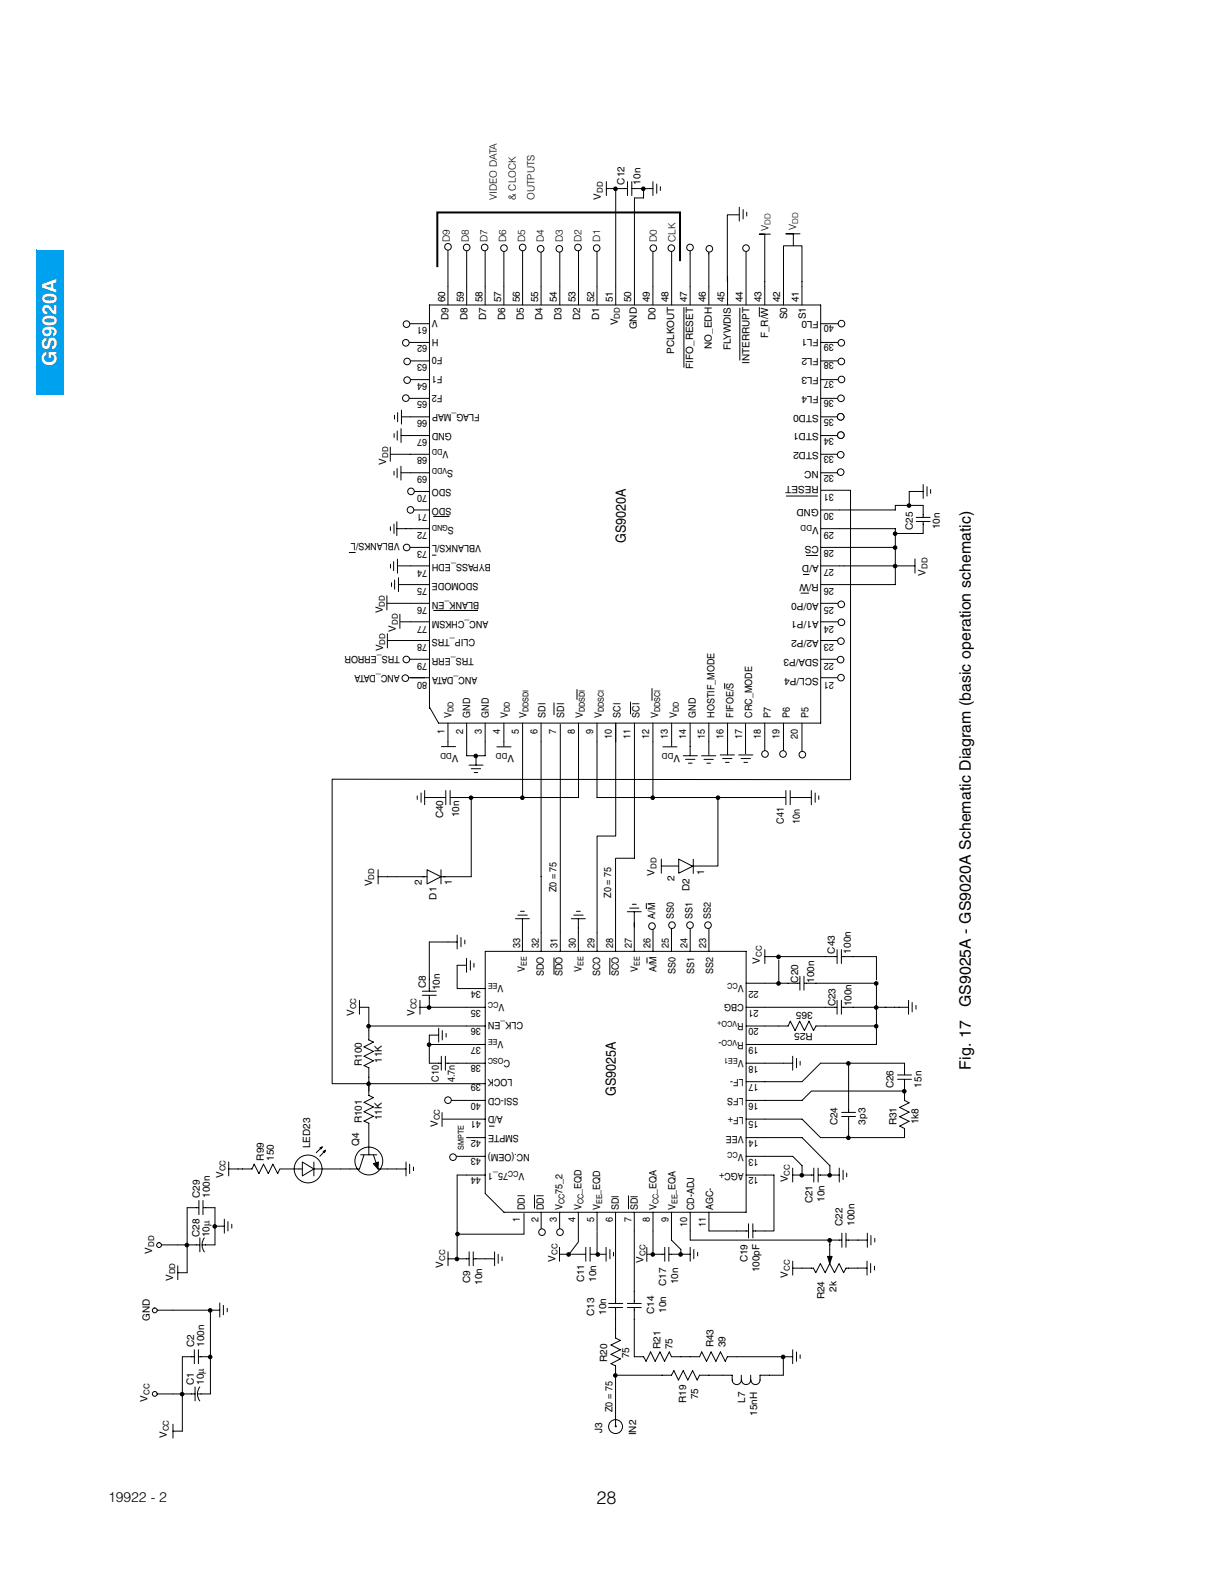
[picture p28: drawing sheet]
<svg xmlns="http://www.w3.org/2000/svg" width="216mm" height="279mm" viewBox="0 0 216 279" stroke-linecap="round" stroke-linejoin="round" font-family="sans-serif">
<defs><g id="words">
<text font-size="3.5" fill="#fff" x="10" y="64.6" transform="rotate(-90 10 64.6)">GS9020A</text>
<text font-size="3.2" x="105.2" y="265.3">28</text>
<g font-size="2.8">
<text x="171.2" y="177.7" transform="rotate(-90 171.2 177.7)">GS9025A - GS9020A Schematic Diagram (basic operation schematic)</text>
<text x="171.2" y="188.7" transform="rotate(-90 171.2 188.7)">Fig. 17</text>
</g>
<g font-size="2.5">
<text x="110.4" y="95.8" transform="rotate(-90 110.4 95.8)">GS9020A</text>
<text x="108.6" y="193.4" transform="rotate(-90 108.6 193.4)">GS9025A</text>
<text x="19" y="264.9">19922 - 2</text>
</g>
<g font-size="1.8">
<text x="87.7" y="35.3" transform="rotate(-90 87.7 35.3)">VIDEO DATA</text>
<text x="91" y="35.3" transform="rotate(-90 91 35.3)">&amp; CLOCK</text>
<text x="94.3" y="35.3" transform="rotate(-90 94.3 35.3)">OUTPUTS</text>
<text x="106" y="35.3" transform="rotate(-90 106 35.3)">V</text>
<text x="110.2" y="32.5" transform="rotate(-90 110.2 32.5)">C12</text>
<text x="113" y="32.5" transform="rotate(-90 113 32.5)">10n</text>
<text x="135.5" y="40.8" transform="rotate(-90 135.5 40.8)">V</text>
<text x="140.4" y="40.6" transform="rotate(-90 140.4 40.6)">V</text>
<text x="79.4" y="42.7" transform="rotate(-90 79.4 42.7)">D9</text>
<text x="82.7" y="42.7" transform="rotate(-90 82.7 42.7)">D8</text>
<text x="86" y="42.7" transform="rotate(-90 86 42.7)">D7</text>
<text x="89.3" y="42.7" transform="rotate(-90 89.3 42.7)">D6</text>
<text x="92.6" y="42.7" transform="rotate(-90 92.6 42.7)">D5</text>
<text x="95.9" y="42.7" transform="rotate(-90 95.9 42.7)">D4</text>
<text x="99.3" y="42.7" transform="rotate(-90 99.3 42.7)">D3</text>
<text x="102.6" y="42.7" transform="rotate(-90 102.6 42.7)">D2</text>
<text x="105.9" y="42.7" transform="rotate(-90 105.9 42.7)">D1</text>
<text x="115.8" y="42.7" transform="rotate(-90 115.8 42.7)">D0</text>
<text x="119.2" y="42.7" transform="rotate(-90 119.2 42.7)">CLK</text>
<text x="78.6" y="53.3" transform="rotate(-90 78.6 53.3)">60</text>
<text x="81.8" y="53.3" transform="rotate(-90 81.8 53.3)">59</text>
<text x="85.1" y="53.3" transform="rotate(-90 85.1 53.3)">58</text>
<text x="88.4" y="53.3" transform="rotate(-90 88.4 53.3)">57</text>
<text x="91.7" y="53.3" transform="rotate(-90 91.7 53.3)">56</text>
<text x="95" y="53.3" transform="rotate(-90 95 53.3)">55</text>
<text x="98.2" y="53.3" transform="rotate(-90 98.2 53.3)">54</text>
<text x="101.5" y="53.3" transform="rotate(-90 101.5 53.3)">53</text>
<text x="104.8" y="53.3" transform="rotate(-90 104.8 53.3)">52</text>
<text x="108.1" y="53.3" transform="rotate(-90 108.1 53.3)">51</text>
<text x="111.4" y="53.3" transform="rotate(-90 111.4 53.3)">50</text>
<text x="114.6" y="53.3" transform="rotate(-90 114.6 53.3)">49</text>
<text x="117.9" y="53.3" transform="rotate(-90 117.9 53.3)">48</text>
<text x="121.2" y="53.3" transform="rotate(-90 121.2 53.3)">47</text>
<text x="124.5" y="53.3" transform="rotate(-90 124.5 53.3)">46</text>
<text x="127.8" y="53.3" transform="rotate(-90 127.8 53.3)">45</text>
<text x="131" y="53.3" transform="rotate(-90 131 53.3)">44</text>
<text x="134.3" y="53.3" transform="rotate(-90 134.3 53.3)">43</text>
<text x="137.6" y="53.3" transform="rotate(-90 137.6 53.3)">42</text>
<text x="140.9" y="53.3" transform="rotate(-90 140.9 53.3)">41</text>
<text x="75.4" y="57.6" transform="rotate(-180 75.4 57.6)">61</text>
<text x="77.3" y="56.4" transform="rotate(-180 77.3 56.4)">V</text>
<text x="77.3" y="59.7" transform="rotate(-180 77.3 59.7)">H</text>
<text x="79.1" y="56.4" transform="rotate(-90 79.1 56.4)">D9</text>
<text x="82.5" y="56.4" transform="rotate(-90 82.5 56.4)">D8</text>
<text x="85.8" y="56.4" transform="rotate(-90 85.8 56.4)">D7</text>
<text x="89.1" y="56.4" transform="rotate(-90 89.1 56.4)">D6</text>
<text x="92.4" y="56.4" transform="rotate(-90 92.4 56.4)">D5</text>
<text x="95.7" y="56.4" transform="rotate(-90 95.7 56.4)">D4</text>
<text x="99" y="56.4" transform="rotate(-90 99 56.4)">D3</text>
<text x="102.4" y="56.4" transform="rotate(-90 102.4 56.4)">D2</text>
<text x="105.7" y="56.4" transform="rotate(-90 105.7 56.4)">D1</text>
<text x="109" y="57.4" transform="rotate(-90 109 57.4)">V</text>
<text x="112.3" y="58.1" transform="rotate(-90 112.3 58.1)">GND</text>
<text x="115.6" y="56.4" transform="rotate(-90 115.6 56.4)">D0</text>
<text x="135.5" y="59.7" transform="rotate(-90 135.5 59.7)">F_R/W</text>
<text x="138.8" y="56.3" transform="rotate(-90 138.8 56.3)">S0</text>
<text x="142.1" y="56.3" transform="rotate(-90 142.1 56.3)">S1</text>
<text x="144.4" y="59.9" transform="rotate(-180 144.4 59.9)">FL1</text>
<text x="144.4" y="56.6" transform="rotate(-180 144.4 56.6)">FL0</text>
<text x="147.1" y="57.3" transform="rotate(-180 147.1 57.3)">40</text>
<text x="75.4" y="64.2" transform="rotate(-180 75.4 64.2)">63</text>
<text x="75.4" y="60.9" transform="rotate(-180 75.4 60.9)">62</text>
<text x="78.1" y="63" transform="rotate(-180 78.1 63)">F0</text>
<text x="118.9" y="62.4" transform="rotate(-90 118.9 62.4)">PCLKOUT</text>
<text x="122.2" y="65.1" transform="rotate(-90 122.2 65.1)">FIFO_RESET</text>
<text x="125.6" y="61.5" transform="rotate(-90 125.6 61.5)">NO_EDH</text>
<text x="128.9" y="61.8" transform="rotate(-90 128.9 61.8)">FLYWDIS</text>
<text x="132.2" y="64.2" transform="rotate(-90 132.2 64.2)">INTERRUPT</text>
<text x="144.4" y="63.2" transform="rotate(-180 144.4 63.2)">FL2</text>
<text x="147.1" y="63.9" transform="rotate(-180 147.1 63.9)">38</text>
<text x="147.1" y="60.6" transform="rotate(-180 147.1 60.6)">39</text>
<text x="75.4" y="70.8" transform="rotate(-180 75.4 70.8)">65</text>
<text x="75.4" y="67.5" transform="rotate(-180 75.4 67.5)">64</text>
<text x="78.1" y="69.7" transform="rotate(-180 78.1 69.7)">F2</text>
<text x="78.1" y="66.4" transform="rotate(-180 78.1 66.4)">F1</text>
<text x="144.4" y="69.8" transform="rotate(-180 144.4 69.8)">FL4</text>
<text x="144.4" y="66.5" transform="rotate(-180 144.4 66.5)">FL3</text>
<text x="147.1" y="70.6" transform="rotate(-180 147.1 70.6)">36</text>
<text x="147.1" y="67.2" transform="rotate(-180 147.1 67.2)">37</text>
<text x="75.4" y="77.4" transform="rotate(-180 75.4 77.4)">67</text>
<text x="75.4" y="74.1" transform="rotate(-180 75.4 74.1)">66</text>
<text x="79.7" y="76.3" transform="rotate(-180 79.7 76.3)">GND</text>
<text x="84.6" y="73" transform="rotate(-180 84.6 73)">FLAG_MAP</text>
<text x="144.4" y="76.4" transform="rotate(-180 144.4 76.4)">STD1</text>
<text x="144.4" y="73.1" transform="rotate(-180 144.4 73.1)">STD0</text>
<text x="147.1" y="77.2" transform="rotate(-180 147.1 77.2)">34</text>
<text x="147.1" y="73.9" transform="rotate(-180 147.1 73.9)">35</text>
<text x="68.1" y="81.9" transform="rotate(-90 68.1 81.9)">V</text>
<text x="75.4" y="84" transform="rotate(-180 75.4 84)">69</text>
<text x="75.4" y="80.7" transform="rotate(-180 75.4 80.7)">68</text>
<text x="79.1" y="79.6" transform="rotate(-180 79.1 79.6)">V</text>
<text x="79.9" y="82.9" transform="rotate(-180 79.9 82.9)">S</text>
<text x="144.4" y="83.1" transform="rotate(-180 144.4 83.1)">NC</text>
<text x="144.4" y="79.8" transform="rotate(-180 144.4 79.8)">STD2</text>
<text x="147.1" y="83.8" transform="rotate(-180 147.1 83.8)">32</text>
<text x="147.1" y="80.5" transform="rotate(-180 147.1 80.5)">33</text>
<text x="75.4" y="87.3" transform="rotate(-180 75.4 87.3)">70</text>
<text x="79.6" y="89.6" transform="rotate(-180 79.6 89.6)">SDO</text>
<text x="79.6" y="86.3" transform="rotate(-180 79.6 86.3)">SDO</text>
<text x="144.4" y="89.7" transform="rotate(-180 144.4 89.7)">GND</text>
<text x="144.4" y="85.7" transform="rotate(-180 144.4 85.7)">RESET</text>
<text x="147.1" y="87.1" transform="rotate(-180 147.1 87.1)">31</text>
<text x="70.5" y="95.8" transform="rotate(-180 70.5 95.8)">VBLANKS/L</text>
<text x="75.4" y="93.9" transform="rotate(-180 75.4 93.9)">72</text>
<text x="75.4" y="90.6" transform="rotate(-180 75.4 90.6)">71</text>
<text x="80.1" y="92.9" transform="rotate(-180 80.1 92.9)">S</text>
<text x="144.4" y="93" transform="rotate(-180 144.4 93)">V</text>
<text x="147.1" y="93.8" transform="rotate(-180 147.1 93.8)">29</text>
<text x="147.1" y="90.4" transform="rotate(-180 147.1 90.4)">30</text>
<text x="161" y="93.5" transform="rotate(-90 161 93.5)">C25</text>
<text x="165.8" y="93.3" transform="rotate(-90 165.8 93.3)">10n</text>
<text x="75.4" y="100.5" transform="rotate(-180 75.4 100.5)">74</text>
<text x="75.4" y="97.2" transform="rotate(-180 75.4 97.2)">73</text>
<text x="84.8" y="96.2" transform="rotate(-180 84.8 96.2)">VBLANKS/L</text>
<text x="86.6" y="99.5" transform="rotate(-180 86.6 99.5)">BYPASS_EDH</text>
<text x="144.4" y="99.7" transform="rotate(-180 144.4 99.7)">A/D</text>
<text x="144.4" y="96.3" transform="rotate(-180 144.4 96.3)">CS</text>
<text x="147.1" y="100.4" transform="rotate(-180 147.1 100.4)">27</text>
<text x="147.1" y="97.1" transform="rotate(-180 147.1 97.1)">28</text>
<text x="163.2" y="101.6" transform="rotate(-90 163.2 101.6)">V</text>
<text x="75.4" y="107.1" transform="rotate(-180 75.4 107.1)">76</text>
<text x="75.4" y="103.8" transform="rotate(-180 75.4 103.8)">75</text>
<text x="84.4" y="102.8" transform="rotate(-180 84.4 102.8)">SDOMODE</text>
<text x="84.5" y="106.1" transform="rotate(-180 84.5 106.1)">BLANK_EN</text>
<text x="144.4" y="106.3" transform="rotate(-180 144.4 106.3)">A0/P0</text>
<text x="144.4" y="103" transform="rotate(-180 144.4 103)">R/W</text>
<text x="147.1" y="107" transform="rotate(-180 147.1 107)">25</text>
<text x="147.1" y="103.7" transform="rotate(-180 147.1 103.7)">26</text>
<text x="67.5" y="108.2" transform="rotate(-90 67.5 108.2)">V</text>
<text x="69.8" y="111.4" transform="rotate(-90 69.8 111.4)">V</text>
<text x="75.4" y="113.7" transform="rotate(-180 75.4 113.7)">78</text>
<text x="75.4" y="110.4" transform="rotate(-180 75.4 110.4)">77</text>
<text x="83.8" y="112.8" transform="rotate(-180 83.8 112.8)">CLIP_TRS</text>
<text x="86.2" y="109.5" transform="rotate(-180 86.2 109.5)">ANC_CHKSM</text>
<text x="144.4" y="112.9" transform="rotate(-180 144.4 112.9)">A2/P2</text>
<text x="144.4" y="109.6" transform="rotate(-180 144.4 109.6)">A1/P1</text>
<text x="147.1" y="113.7" transform="rotate(-180 147.1 113.7)">23</text>
<text x="147.1" y="110.3" transform="rotate(-180 147.1 110.3)">24</text>
<text x="67.6" y="114.9" transform="rotate(-90 67.6 114.9)">V</text>
<text x="70.5" y="119" transform="rotate(-180 70.5 119)">ANC_DATA</text>
<text x="70.5" y="115.7" transform="rotate(-180 70.5 115.7)">TRS_ERROR</text>
<text x="75.4" y="117" transform="rotate(-180 75.4 117)">79</text>
<text x="83.6" y="116.1" transform="rotate(-180 83.6 116.1)">TRS_ERR</text>
<text x="84.2" y="119.4" transform="rotate(-180 84.2 119.4)">ANC_DATA</text>
<text x="144.4" y="119.6" transform="rotate(-180 144.4 119.6)">SCL/P4</text>
<text x="144.4" y="116.2" transform="rotate(-180 144.4 116.2)">SDA/P3</text>
<text x="147.1" y="117" transform="rotate(-180 147.1 117)">22</text>
<text x="75.4" y="120.3" transform="rotate(-180 75.4 120.3)">80</text>
<text x="147.1" y="120.3" transform="rotate(-180 147.1 120.3)">21</text>
<text x="78.4" y="129.5" transform="rotate(-90 78.4 129.5)">1</text>
<text x="79.6" y="126.6" transform="rotate(-90 79.6 126.6)">V</text>
<text x="81.7" y="129.5" transform="rotate(-90 81.7 129.5)">2</text>
<text x="82.9" y="126.6" transform="rotate(-90 82.9 126.6)">GND</text>
<text x="85" y="129.5" transform="rotate(-90 85 129.5)">3</text>
<text x="86.2" y="126.6" transform="rotate(-90 86.2 126.6)">GND</text>
<text x="88.3" y="129.5" transform="rotate(-90 88.3 129.5)">4</text>
<text x="89.6" y="126.6" transform="rotate(-90 89.6 126.6)">V</text>
<text x="91.5" y="129.5" transform="rotate(-90 91.5 129.5)">5</text>
<text x="92.9" y="126.6" transform="rotate(-90 92.9 126.6)">V</text>
<text x="94.8" y="129.5" transform="rotate(-90 94.8 129.5)">6</text>
<text x="96.2" y="126.6" transform="rotate(-90 96.2 126.6)">SDI</text>
<text x="98.1" y="129.5" transform="rotate(-90 98.1 129.5)">7</text>
<text x="99.5" y="126.6" transform="rotate(-90 99.5 126.6)">SDI</text>
<text x="101.4" y="129.5" transform="rotate(-90 101.4 129.5)">8</text>
<text x="102.8" y="126.6" transform="rotate(-90 102.8 126.6)">V</text>
<text x="104.7" y="129.5" transform="rotate(-90 104.7 129.5)">9</text>
<text x="106.1" y="126.6" transform="rotate(-90 106.1 126.6)">V</text>
<text x="107.9" y="130.4" transform="rotate(-90 107.9 130.4)">10</text>
<text x="109.5" y="126.6" transform="rotate(-90 109.5 126.6)">SCI</text>
<text x="111.2" y="130.4" transform="rotate(-90 111.2 130.4)">11</text>
<text x="112.8" y="126.6" transform="rotate(-90 112.8 126.6)">SCI</text>
<text x="114.5" y="130.4" transform="rotate(-90 114.5 130.4)">12</text>
<text x="116.1" y="126.6" transform="rotate(-90 116.1 126.6)">V</text>
<text x="117.8" y="130.4" transform="rotate(-90 117.8 130.4)">13</text>
<text x="119.4" y="126.6" transform="rotate(-90 119.4 126.6)">V</text>
<text x="121.1" y="130.4" transform="rotate(-90 121.1 130.4)">14</text>
<text x="122.7" y="126.6" transform="rotate(-90 122.7 126.6)">GND</text>
<text x="124.3" y="130.4" transform="rotate(-90 124.3 130.4)">15</text>
<text x="126" y="126.6" transform="rotate(-90 126 126.6)">HOSTIF_MODE</text>
<text x="127.6" y="130.4" transform="rotate(-90 127.6 130.4)">16</text>
<text x="129.4" y="126.6" transform="rotate(-90 129.4 126.6)">FIFOE/S</text>
<text x="130.9" y="130.4" transform="rotate(-90 130.9 130.4)">17</text>
<text x="132.7" y="126.6" transform="rotate(-90 132.7 126.6)">CRC_MODE</text>
<text x="134.2" y="130.4" transform="rotate(-90 134.2 130.4)">18</text>
<text x="136" y="126.6" transform="rotate(-90 136 126.6)">P7</text>
<text x="137.5" y="130.4" transform="rotate(-90 137.5 130.4)">19</text>
<text x="139.3" y="126.6" transform="rotate(-90 139.3 126.6)">P6</text>
<text x="140.7" y="130.4" transform="rotate(-90 140.7 130.4)">20</text>
<text x="142.6" y="126.6" transform="rotate(-90 142.6 126.6)">P5</text>
<text x="80.9" y="133.2" transform="rotate(-180 80.9 133.2)">V</text>
<text x="90.7" y="133.1" transform="rotate(-180 90.7 133.1)">V</text>
<text x="119.9" y="133.2" transform="rotate(-180 119.9 133.2)">V</text>
<text x="78.2" y="144.3" transform="rotate(-90 78.2 144.3)">C40</text>
<text x="81" y="144.2" transform="rotate(-90 81 144.2)">10n</text>
<text x="138.2" y="145.3" transform="rotate(-90 138.2 145.3)">C41</text>
<text x="141.1" y="145.3" transform="rotate(-90 141.1 145.3)">10n</text>
<text x="115.4" y="154.4" transform="rotate(-90 115.4 154.4)">V</text>
<text x="119" y="155.4" transform="rotate(-90 119 155.4)">2</text>
<text x="124.2" y="154.3" transform="rotate(-90 124.2 154.3)">1</text>
<text x="65.6" y="156.3" transform="rotate(-90 65.6 156.3)">V</text>
<text x="74.4" y="156" transform="rotate(-90 74.4 156)">2</text>
<text x="77" y="158.7" transform="rotate(-90 77 158.7)">D1</text>
<text x="79.7" y="156" transform="rotate(-90 79.7 156)">1</text>
<text x="98.2" y="157.4" transform="rotate(-90 98.2 157.4)">Z0 = 75</text>
<text x="107.8" y="158.3" transform="rotate(-90 107.8 158.3)">Z0 = 75</text>
<text x="121.6" y="157.1" transform="rotate(-90 121.6 157.1)">D2</text>
<text x="91.8" y="167.2" transform="rotate(-90 91.8 167.2)">33</text>
<text x="95" y="167.2" transform="rotate(-90 95 167.2)">32</text>
<text x="98.3" y="167.2" transform="rotate(-90 98.3 167.2)">31</text>
<text x="101.6" y="167.2" transform="rotate(-90 101.6 167.2)">30</text>
<text x="104.9" y="167.2" transform="rotate(-90 104.9 167.2)">29</text>
<text x="108.2" y="167.2" transform="rotate(-90 108.2 167.2)">28</text>
<text x="111.4" y="167.2" transform="rotate(-90 111.4 167.2)">27</text>
<text x="114.7" y="167.2" transform="rotate(-90 114.7 167.2)">26</text>
<text x="115.6" y="162" transform="rotate(-90 115.6 162)">A/M</text>
<text x="118" y="167.2" transform="rotate(-90 118 167.2)">25</text>
<text x="118.8" y="162" transform="rotate(-90 118.8 162)">SS0</text>
<text x="121.3" y="167.2" transform="rotate(-90 121.3 167.2)">24</text>
<text x="122.1" y="162" transform="rotate(-90 122.1 162)">SS1</text>
<text x="124.6" y="167.2" transform="rotate(-90 124.6 167.2)">23</text>
<text x="125.4" y="162" transform="rotate(-90 125.4 162)">SS2</text>
<text x="88.8" y="173.7" transform="rotate(-180 88.8 173.7)">V</text>
<text x="92.6" y="171.5" transform="rotate(-90 92.6 171.5)">V</text>
<text x="95.9" y="172.2" transform="rotate(-90 95.9 172.2)">SDO</text>
<text x="99.2" y="172.2" transform="rotate(-90 99.2 172.2)">SDO</text>
<text x="102.6" y="171.5" transform="rotate(-90 102.6 171.5)">V</text>
<text x="105.9" y="172.2" transform="rotate(-90 105.9 172.2)">SCO</text>
<text x="109.2" y="172.2" transform="rotate(-90 109.2 172.2)">SCO</text>
<text x="112.5" y="171.5" transform="rotate(-90 112.5 171.5)">V</text>
<text x="115.8" y="171.5" transform="rotate(-90 115.8 171.5)">A/M</text>
<text x="119.1" y="171.7" transform="rotate(-90 119.1 171.7)">SS0</text>
<text x="122.4" y="171.7" transform="rotate(-90 122.4 171.7)">SS1</text>
<text x="125.8" y="171.7" transform="rotate(-90 125.8 171.7)">SS2</text>
<text x="131.2" y="173.8" transform="rotate(-180 131.2 173.8)">V</text>
<text x="134" y="170" transform="rotate(-90 134 170)">V</text>
<text x="140.8" y="173.3" transform="rotate(-90 140.8 173.3)">C20</text>
<text x="143.6" y="173.3" transform="rotate(-90 143.6 173.3)">100n</text>
<text x="147.3" y="168.2" transform="rotate(-90 147.3 168.2)">C43</text>
<text x="150.1" y="168.2" transform="rotate(-90 150.1 168.2)">100n</text>
<text x="62.5" y="179.2" transform="rotate(-90 62.5 179.2)">V</text>
<text x="73.1" y="179.2" transform="rotate(-90 73.1 179.2)">V</text>
<text x="75.1" y="174.3" transform="rotate(-90 75.1 174.3)">C8</text>
<text x="77.6" y="174.7" transform="rotate(-90 77.6 174.7)">10n</text>
<text x="84.8" y="178.1" transform="rotate(-180 84.8 178.1)">35</text>
<text x="84.8" y="174.8" transform="rotate(-180 84.8 174.8)">34</text>
<text x="89" y="177" transform="rotate(-180 89 177)">V</text>
<text x="131.2" y="177.1" transform="rotate(-180 131.2 177.1)">CBG</text>
<text x="133.8" y="178.1" transform="rotate(-180 133.8 178.1)">21</text>
<text x="133.8" y="174.8" transform="rotate(-180 133.8 174.8)">22</text>
<text x="143.3" y="178.5" transform="rotate(-180 143.3 178.5)">365</text>
<text x="147.4" y="177.5" transform="rotate(-90 147.4 177.5)">C23</text>
<text x="150.2" y="177.5" transform="rotate(-90 150.2 177.5)">100n</text>
<text x="84.8" y="184.7" transform="rotate(-180 84.8 184.7)">37</text>
<text x="84.8" y="181.4" transform="rotate(-180 84.8 181.4)">36</text>
<text x="88.8" y="183.7" transform="rotate(-180 88.8 183.7)">V</text>
<text x="92.3" y="180.3" transform="rotate(-180 92.3 180.3)">CLK_EN</text>
<text x="127.3" y="183.4" transform="rotate(-180 127.3 183.4)">-</text>
<text x="131.2" y="183.7" transform="rotate(-180 131.2 183.7)">R</text>
<text x="131.2" y="180.4" transform="rotate(-180 131.2 180.4)">R</text>
<text x="133.8" y="184.7" transform="rotate(-180 133.8 184.7)">19</text>
<text x="133.8" y="181.4" transform="rotate(-180 133.8 181.4)">20</text>
<text x="143.3" y="182.2" transform="rotate(-180 143.3 182.2)">R25</text>
<text x="63.8" y="188" transform="rotate(-90 63.8 188)">R100</text>
<text x="67.4" y="187.5" transform="rotate(-90 67.4 187.5)">11K</text>
<text x="77.4" y="190.8" transform="rotate(-90 77.4 190.8)">C10</text>
<text x="80.3" y="190.9" transform="rotate(-90 80.3 190.9)">4.7n</text>
<text x="84.8" y="191.2" transform="rotate(-180 84.8 191.2)">39</text>
<text x="84.8" y="187.9" transform="rotate(-180 84.8 187.9)">38</text>
<text x="90" y="187" transform="rotate(-180 90 187)">C</text>
<text x="90.4" y="190.3" transform="rotate(-180 90.4 190.3)">LOCK</text>
<text x="131.2" y="190.4" transform="rotate(-180 131.2 190.4)">LF-</text>
<text x="131.2" y="187" transform="rotate(-180 131.2 187)">V</text>
<text x="133.8" y="191.2" transform="rotate(-180 133.8 191.2)">17</text>
<text x="133.8" y="188" transform="rotate(-180 133.8 188)">18</text>
<text x="157.6" y="192" transform="rotate(-90 157.6 192)">C26</text>
<text x="162.5" y="191.8" transform="rotate(-90 162.5 191.8)">15n</text>
<text x="67.4" y="197.6" transform="rotate(-90 67.4 197.6)">11K</text>
<text x="84.8" y="197.8" transform="rotate(-180 84.8 197.8)">41</text>
<text x="84.8" y="194.5" transform="rotate(-180 84.8 194.5)">40</text>
<text x="88.7" y="196.9" transform="rotate(-180 88.7 196.9)">A/D</text>
<text x="91.5" y="193.6" transform="rotate(-180 91.5 193.6)">SSI-CD</text>
<text x="131.2" y="197" transform="rotate(-180 131.2 197)">LF+</text>
<text x="131.2" y="193.7" transform="rotate(-180 131.2 193.7)">LFS</text>
<text x="133.8" y="197.8" transform="rotate(-180 133.8 197.8)">15</text>
<text x="133.8" y="194.5" transform="rotate(-180 133.8 194.5)">16</text>
<text x="54.7" y="202.6" transform="rotate(-90 54.7 202.6)">LED23</text>
<text x="63.4" y="202.2" transform="rotate(-90 63.4 202.2)">Q4</text>
<text x="63.8" y="198.2" transform="rotate(-90 63.8 198.2)">R101</text>
<text x="77.2" y="198.8" transform="rotate(-90 77.2 198.8)">V</text>
<text x="84.8" y="201" transform="rotate(-180 84.8 201)">42</text>
<text x="91.5" y="200.2" transform="rotate(-180 91.5 200.2)">SMPTE</text>
<text x="93.4" y="203.6" transform="rotate(-180 93.4 203.6)">NC.(OEM)</text>
<text x="131.2" y="203.6" transform="rotate(-180 131.2 203.6)">V</text>
<text x="131.2" y="200.3" transform="rotate(-180 131.2 200.3)">VEE</text>
<text x="133.8" y="201.1" transform="rotate(-180 133.8 201.1)">14</text>
<text x="147.7" y="198.5" transform="rotate(-90 147.7 198.5)">C24</text>
<text x="152.7" y="198.4" transform="rotate(-90 152.7 198.4)">3p3</text>
<text x="158.1" y="198.5" transform="rotate(-90 158.1 198.5)">R31</text>
<text x="162" y="198.3" transform="rotate(-90 162 198.3)">1k8</text>
<text x="39.4" y="207.8" transform="rotate(-90 39.4 207.8)">V</text>
<text x="46.5" y="204.7" transform="rotate(-90 46.5 204.7)">R99</text>
<text x="48.3" y="204.7" transform="rotate(-90 48.3 204.7)">150</text>
<text x="84.8" y="207.6" transform="rotate(-180 84.8 207.6)">44</text>
<text x="84.8" y="204.3" transform="rotate(-180 84.8 204.3)">43</text>
<text x="89.6" y="206.9" transform="rotate(-180 89.6 206.9)">75_1</text>
<text x="92.5" y="206.9" transform="rotate(-180 92.5 206.9)">V</text>
<text x="131.2" y="206.9" transform="rotate(-180 131.2 206.9)">AGC+</text>
<text x="133.8" y="207.6" transform="rotate(-180 133.8 207.6)">12</text>
<text x="133.8" y="204.4" transform="rotate(-180 133.8 204.4)">13</text>
<text x="139" y="208.5" transform="rotate(-90 139 208.5)">V</text>
<text x="35.3" y="211.3" transform="rotate(-90 35.3 211.3)">C29</text>
<text x="37" y="211.3" transform="rotate(-90 37 211.3)">100n</text>
<text x="91.7" y="215.6" transform="rotate(-90 91.7 215.6)">1</text>
<text x="92.6" y="213.5" transform="rotate(-90 92.6 213.5)">DDI</text>
<text x="95" y="215.6" transform="rotate(-90 95 215.6)">2</text>
<text x="95.9" y="213.5" transform="rotate(-90 95.9 213.5)">DDI</text>
<text x="98.2" y="215.6" transform="rotate(-90 98.2 215.6)">3</text>
<text x="99.2" y="210.6" transform="rotate(-90 99.2 210.6)">75_2</text>
<text x="99.2" y="213.5" transform="rotate(-90 99.2 213.5)">V</text>
<text x="101.5" y="215.6" transform="rotate(-90 101.5 215.6)">4</text>
<text x="102.6" y="213.5" transform="rotate(-90 102.6 213.5)">V</text>
<text x="102.6" y="210.6" transform="rotate(-90 102.6 210.6)">_EQD</text>
<text x="104.8" y="215.6" transform="rotate(-90 104.8 215.6)">5</text>
<text x="105.9" y="213.5" transform="rotate(-90 105.9 213.5)">V</text>
<text x="105.9" y="210.7" transform="rotate(-90 105.9 210.7)">_EQD</text>
<text x="108.1" y="215.6" transform="rotate(-90 108.1 215.6)">6</text>
<text x="109.2" y="213.5" transform="rotate(-90 109.2 213.5)">SDI</text>
<text x="111.4" y="215.6" transform="rotate(-90 111.4 215.6)">7</text>
<text x="112.5" y="213.5" transform="rotate(-90 112.5 213.5)">SDI</text>
<text x="114.7" y="215.6" transform="rotate(-90 114.7 215.6)">8</text>
<text x="115.8" y="210.6" transform="rotate(-90 115.8 210.6)">_EQA</text>
<text x="115.8" y="213.5" transform="rotate(-90 115.8 213.5)">V</text>
<text x="117.9" y="215.6" transform="rotate(-90 117.9 215.6)">9</text>
<text x="119.1" y="213.5" transform="rotate(-90 119.1 213.5)">V</text>
<text x="119.1" y="210.7" transform="rotate(-90 119.1 210.7)">_EQA</text>
<text x="122.4" y="213.5" transform="rotate(-90 122.4 213.5)">CD-ADJ</text>
<text x="125.8" y="213.5" transform="rotate(-90 125.8 213.5)">AGC-</text>
<text x="143.3" y="212.3" transform="rotate(-90 143.3 212.3)">C21</text>
<text x="145.4" y="212" transform="rotate(-90 145.4 212)">10n</text>
<text x="26.9" y="221.2" transform="rotate(-90 26.9 221.2)">V</text>
<text x="35.2" y="218.2" transform="rotate(-90 35.2 218.2)">C28</text>
<text x="37" y="218.2" transform="rotate(-90 37 218.2)">10µ</text>
<text x="121.2" y="216.4" transform="rotate(-90 121.2 216.4)">10</text>
<text x="124.5" y="216.4" transform="rotate(-90 124.5 216.4)">11</text>
<text x="148.6" y="216.3" transform="rotate(-90 148.6 216.3)">C22</text>
<text x="150.7" y="216.3" transform="rotate(-90 150.7 216.3)">100n</text>
<text x="30.6" y="226" transform="rotate(-90 30.6 226)">V</text>
<text x="78.2" y="223.6" transform="rotate(-90 78.2 223.6)">V</text>
<text x="82.9" y="226.3" transform="rotate(-90 82.9 226.3)">C9</text>
<text x="85" y="226.7" transform="rotate(-90 85 226.7)">10n</text>
<text x="98" y="222.6" transform="rotate(-90 98 222.6)">V</text>
<text x="103.1" y="226.2" transform="rotate(-90 103.1 226.2)">C11</text>
<text x="105.2" y="226.1" transform="rotate(-90 105.2 226.1)">10n</text>
<text x="113.5" y="222.7" transform="rotate(-90 113.5 222.7)">V</text>
<text x="117.5" y="226.8" transform="rotate(-90 117.5 226.8)">C17</text>
<text x="119.6" y="226.5" transform="rotate(-90 119.6 226.5)">10n</text>
<text x="131.9" y="222.7" transform="rotate(-90 131.9 222.7)">C19</text>
<text x="134" y="224.4" transform="rotate(-90 134 224.4)">100pF</text>
<text x="139" y="225.4" transform="rotate(-90 139 225.4)">V</text>
<text x="147.6" y="227.8" transform="rotate(-90 147.6 227.8)">2k</text>
<text x="26.4" y="233" transform="rotate(-90 26.4 233)">GND</text>
<text x="104.8" y="232.1" transform="rotate(-90 104.8 232.1)">C13</text>
<text x="106.9" y="232" transform="rotate(-90 106.9 232)">10n</text>
<text x="115.4" y="231.7" transform="rotate(-90 115.4 231.7)">C14</text>
<text x="117.5" y="231.6" transform="rotate(-90 117.5 231.6)">10n</text>
<text x="145.4" y="229.2" transform="rotate(-90 145.4 229.2)">R24</text>
<text x="34.2" y="237.6" transform="rotate(-90 34.2 237.6)">C2</text>
<text x="36" y="237.6" transform="rotate(-90 36 237.6)">100n</text>
<text x="111" y="239.6" transform="rotate(-90 111 239.6)">75</text>
<text x="116.5" y="238" transform="rotate(-90 116.5 238)">R21</text>
<text x="118.6" y="238" transform="rotate(-90 118.6 238)">75</text>
<text x="125.9" y="237.7" transform="rotate(-90 125.9 237.7)">R43</text>
<text x="128" y="237.7" transform="rotate(-90 128 237.7)">39</text>
<text x="34.2" y="244.3" transform="rotate(-90 34.2 244.3)">C1</text>
<text x="36" y="244.3" transform="rotate(-90 36 244.3)">10µ</text>
<text x="107.1" y="240.2" transform="rotate(-90 107.1 240.2)">R20</text>
<text x="26" y="247.2" transform="rotate(-90 26 247.2)">V</text>
<text x="108" y="249.1" transform="rotate(-90 108 249.1)">Z0 = 75</text>
<text x="121" y="247.4" transform="rotate(-90 121 247.4)">R19</text>
<text x="123.1" y="246.8" transform="rotate(-90 123.1 246.8)">75</text>
<text x="131.4" y="247.5" transform="rotate(-90 131.4 247.5)">L7</text>
<text x="133.5" y="249.7" transform="rotate(-90 133.5 249.7)">15nH</text>
<text x="29.4" y="253.7" transform="rotate(-90 29.4 253.7)">V</text>
<text x="106.2" y="252.8" transform="rotate(-90 106.2 252.8)">J3</text>
<text x="112.2" y="253.2" transform="rotate(-90 112.2 253.2)">IN2</text>
</g>
<g font-size="1.4">
<text x="106.3" y="34.1" transform="rotate(-90 106.3 34.1)">DD</text>
<text x="135.9" y="39.7" transform="rotate(-90 135.9 39.7)">DD</text>
<text x="140.8" y="39.5" transform="rotate(-90 140.8 39.5)">DD</text>
<text x="109.3" y="56.2" transform="rotate(-90 109.3 56.2)">DD</text>
<text x="68.5" y="80.8" transform="rotate(-90 68.5 80.8)">DD</text>
<text x="78" y="79.3" transform="rotate(-180 78 79.3)">DD</text>
<text x="78.9" y="82.6" transform="rotate(-180 78.9 82.6)">VDD</text>
<text x="79" y="92.5" transform="rotate(-180 79 92.5)">GND</text>
<text x="143.2" y="92.7" transform="rotate(-180 143.2 92.7)">DD</text>
<text x="163.6" y="100.4" transform="rotate(-90 163.6 100.4)">DD</text>
<text x="67.9" y="107" transform="rotate(-90 67.9 107)">DD</text>
<text x="68" y="113.7" transform="rotate(-90 68 113.7)">DD</text>
<text x="70.2" y="110.3" transform="rotate(-90 70.2 110.3)">DD</text>
<text x="80" y="125.6" transform="rotate(-90 80 125.6)">DD</text>
<text x="89.9" y="125.6" transform="rotate(-90 89.9 125.6)">DD</text>
<text x="93.2" y="125.6" transform="rotate(-90 93.2 125.6)">DDSDI</text>
<text x="103.2" y="125.6" transform="rotate(-90 103.2 125.6)">DDSDI</text>
<text x="106.5" y="125.6" transform="rotate(-90 106.5 125.6)">DDSCI</text>
<text x="116.4" y="125.6" transform="rotate(-90 116.4 125.6)">DDSCI</text>
<text x="119.8" y="125.6" transform="rotate(-90 119.8 125.6)">DD</text>
<text x="79.7" y="132.8" transform="rotate(-180 79.7 132.8)">DD</text>
<text x="89.5" y="132.8" transform="rotate(-180 89.5 132.8)">DD</text>
<text x="118.8" y="132.9" transform="rotate(-180 118.8 132.9)">DD</text>
<text x="66" y="155.2" transform="rotate(-90 66 155.2)">DD</text>
<text x="115.8" y="153.3" transform="rotate(-90 115.8 153.3)">DD</text>
<text x="87.8" y="173.4" transform="rotate(-180 87.8 173.4)">EE</text>
<text x="93" y="170.4" transform="rotate(-90 93 170.4)">EE</text>
<text x="102.9" y="170.4" transform="rotate(-90 102.9 170.4)">EE</text>
<text x="112.9" y="170.4" transform="rotate(-90 112.9 170.4)">EE</text>
<text x="130.1" y="173.4" transform="rotate(-180 130.1 173.4)">CC</text>
<text x="134.4" y="168.8" transform="rotate(-90 134.4 168.8)">CC</text>
<text x="62.8" y="178.1" transform="rotate(-90 62.8 178.1)">CC</text>
<text x="73.5" y="178.1" transform="rotate(-90 73.5 178.1)">CC</text>
<text x="87.9" y="176.7" transform="rotate(-180 87.9 176.7)">CC</text>
<text x="87.8" y="183.3" transform="rotate(-180 87.8 183.3)">EE</text>
<text x="130" y="183.4" transform="rotate(-180 130 183.4)">VCO</text>
<text x="130" y="180.1" transform="rotate(-180 130 180.1)">VCO+</text>
<text x="88.8" y="186.6" transform="rotate(-180 88.8 186.6)">OSC</text>
<text x="130.1" y="186.7" transform="rotate(-180 130.1 186.7)">EE1</text>
<text x="77.6" y="197.6" transform="rotate(-90 77.6 197.6)">CC</text>
<text x="81.8" y="202.8" transform="rotate(-90 81.8 202.8)">SMPTE</text>
<text x="130.1" y="203.3" transform="rotate(-180 130.1 203.3)">CC</text>
<text x="39.8" y="206.6" transform="rotate(-90 39.8 206.6)">CC</text>
<text x="91.4" y="206.5" transform="rotate(-180 91.4 206.5)">CC</text>
<text x="139.3" y="207.4" transform="rotate(-90 139.3 207.4)">CC</text>
<text x="99.6" y="212.4" transform="rotate(-90 99.6 212.4)">CC</text>
<text x="102.9" y="212.4" transform="rotate(-90 102.9 212.4)">CC</text>
<text x="106.2" y="212.4" transform="rotate(-90 106.2 212.4)">EE</text>
<text x="116.2" y="212.4" transform="rotate(-90 116.2 212.4)">CC</text>
<text x="119.5" y="212.4" transform="rotate(-90 119.5 212.4)">EE</text>
<text x="27.2" y="220" transform="rotate(-90 27.2 220)">DD</text>
<text x="98.3" y="221.4" transform="rotate(-90 98.3 221.4)">CC</text>
<text x="113.9" y="221.6" transform="rotate(-90 113.9 221.6)">CC</text>
<text x="30.9" y="224.8" transform="rotate(-90 30.9 224.8)">DD</text>
<text x="78.5" y="222.4" transform="rotate(-90 78.5 222.4)">CC</text>
<text x="139.3" y="224.2" transform="rotate(-90 139.3 224.2)">CC</text>
<text x="26.4" y="246" transform="rotate(-90 26.4 246)">CC</text>
<text x="29.8" y="252.5" transform="rotate(-90 29.8 252.5)">CC</text>
</g>
</g></defs>
<path d="M6.4 44.1h4.8v25.4h-4.8z" fill="#00a2f0"/>
<path d="M6.4 44v25.5M6.4 44.1h4.9M11.2 44.1v25.5M6.3 69.5h4.9" fill="none" stroke="#00a2f0" stroke-width=".18"/>
<path d="M24.3 24.9h142.2v228.9h-142.2z" fill="#fff"/>
<g fill="none" stroke="#000" stroke-width=".18">
<path d="M71.5 57.1h4.3M79 50.5v3.3M82.3 50.5v3.3M85.6 50.5v3.3M88.9 50.5v3.3M92.2 50.5v3.3M95.4 50.5v3.3M98.7 50.5v3.3M102 50.5v3.3M105.3 50.5v3.3M108.6 50.5v3.3M111.9 50.5v3.3"/>
<path d="M115.2 50.5v3.3M118.5 50.5v3.3M120.6 54.2v10.6M121.7 50.5v3.3M125 50.5v3.3M128.3 50.5v3.3M130.5 54.4v9.1M131.6 43.4v10.4M134.9 50.5v3.3M138.2 50.5v3.3M141.5 50.5v3.3M144.8 57.1h3.3"/>
<path d="M71.6 63.7h4.2M71.6 60.4h4.2M72.5 73.5h3.3M72.5 70.3h3.3M72.5 67h3.3M72.5 76.8h3.3M144.8 73.5h3.3M144.8 70.3h3.3M144.8 67h3.3M144.8 63.7h3.3M144.8 60.4h3.3M144.8 76.8h3.3"/>
<path d="M72.5 96.6h3.3M72.5 93.3h3.3M72.5 99.8h3.3M72.5 90h3.3M72.5 83.4h3.3M72.5 80.1h3.3M72.5 86.7h3.3M144.8 96.6h3.3M144.8 93.3h3.3M144.8 99.8h3.3M144.8 90h3.3M144.8 83.4h3.3"/>
<path d="M144.8 80.1h3.3M144.8 86.5h5.2v51l-91.4-.1v53.8h23.7M71.4 119.5h4.4M71.6 116.3h4.2M72.5 113h3.3M72.5 109.7h3.3M72.5 106.4h3.3M72.5 103.1h3.3M144.8 116.3h3.3M144.8 113h3.3M144.8 109.7h3.3M144.8 106.4h3.3"/>
<path d="M144.8 103.1h3.3M144.8 119.5h3.3M75.8 124.7l1.6 2.8h67.4v-73.7h-69v71.2M79 127.5v4.2M82.3 127.5v5.8h3.3v-5.8M82.7 135h2.5M83.1 135.6h1.7M83.6 136.3h.7M84 133.3v1.7M88.9 127.5v4.2M92.2 127.5v13.2M95.4 127.5v27.1"/>
<path d="M98.8 127.7v40.1M102 127.5v13.2h-18.9M105.3 127.5v13.2h33.3M108.6 127.6v19.9h-3.3v20.3M108.6 127.5v3.4M111.9 127.5v23.9h-3.2M115.2 127.5v13.2M118.5 127.5v4.2M120.5 133.3h2.5M120.9 133.9h1.7M121.4 134.6h.7M121.7 127.5v5.8"/>
<path d="M125 127.5v5.7M128.3 127.5v5.7M131.5 127.6v5.4M134.9 127.5v5.5M138.2 127.5v5.5M138.6 139.4v2.5M139.4 139.4v2.5M141.5 127.5v5.5M143.1 139.4v2.5M143.8 139.9v1.6M70 154.6h4.9M78.2 154.6h4.9"/>
<path d="M95.5 154.6v13.2M108.6 151.4v16.4M111.5 159.5h.7M139.4 140.7h3.7M144.4 140.4v.6M63.4 177.7h1.7v5.7l.8 .4-1.7 .9 1.7 .8-1.7 .8 1.7 .8-1.7 .9 .9 .3v4.1M63.4 176.4v2.5M74.1 177.7h11.5M74.1 176.4v2.5M74.5 174.8h2.5M74.5 175.6h2.5M75.7 175.6v2.1"/>
<path d="M80.6 164.9v2.5M80.6 166.2h-4.9v8.6M81.3 165.4v1.6M82 165.8v.7M82.3 170.3h-1.7v4.1h5M82.3 169v2.5M83 169.5v1.6M83.6 169.9v.7M85.6 167.8h46v46h-42.7l-3.3-3.3zM90.9 162.1h2.5M91.3 161.4h1.7M91.8 160.7h.7"/>
<path d="M92.2 162.1v5.7M100.8 162.1h2.4M101.2 161.4h1.7M101.7 160.7h.7M102 162.1v5.7M110.7 160.8h2.4M111.1 160.2h1.6M111.9 160.8v7M115.2 162.8v5M118.4 162.8v5M121.7 162.8v5M125 162.8v5"/>
<path d="M131.6 177.7h16M131.6 173.4h9.4M134.9 167.5v2.5M134.9 168.7h12.7M137.4 169.3v4.1M141.1 172.2v2.5M141.8 172.2v2.5M141.9 173.4h12.7M147.7 167.5v2.5M147.7 176.4v2.5M148.4 167.5v2.5M148.4 176.4v2.5"/>
<path d="M148.5 177.7h11.8M148.5 168.7h6.1v4.1M154.6 173.8v10.4h-23M160.3 176.4v2.5M160.9 176.8v1.7M161.6 177.3v.7M65.1 181h20.5M75.7 184.2h9.9M77.4 182.6h-1.7v4.9h2.1M77.4 181.4v2.4M77.8 186.3v2.5M78 181.8v1.6"/>
<path d="M78.1 197.4h7.5M78.6 186.3v2.5M78.6 187.5h7M78.6 194.1h7M78.7 182.3v.6M82.3 191.2h3.3M131.6 187.5h8.2M131.6 181h7.4l.4-.9 .8 1.7 .8-1.7 .9 1.7 .8-1.7 .8 1.7 .4-.8h10.7M139.8 186.3v2.5M140.5 186.7v1.6M141.1 187.2v.7M148.5 196.9h2.4"/>
<path d="M148.5 196.2h2.4M149.7 187.5v8.7M149.7 197v3.7M158.3 189.6h2.5M158.3 190.4h2.5M159.5 192.4h-16.4l-1.6 1.7h-9.9M159.5 190.4v3.7l.9 .4-1.7 .8 1.7 .9-1.7 .8 1.7 .8-1.7 .8 .8 .5v1.6h-14.8l-3.2-3.3h-9.9M159.5 189.6v-2.1h-14.8l-3.2 3.3h-9.9M28.5 219.6h6.8M35 213h-2v11.5h-1.6M35.1 211.8v2.5M35.3 218.4v2.4"/>
<path d="M35.8 211.8v2.5M35.9 213h2v6.6h-2.2M36 218.3a2.07 2.07 0 0 0 0 2.5M37.9 216.3h1.7M39.6 215.1v2.4M40.2 215.5v1.6M40.9 215.9v.7M80.3 204h5.3M82.3 200.7h3.3M85.6 207.3h-5v14.7M95.5 213.8v3.3M98.7 213.8v3.3"/>
<path d="M102 213.8v5.3l-1.7 2.3M105.3 213.8v3.3M105.3 217.2v3.8M108.6 213.8v16M111.9 213.8v16M115.2 213.8v7.4M118.4 213.8v4.9l1.7 1.7v.8M121.7 213.8v4.9h24.7v.9M125 213.8v3.3h7M131.6 207.3h4.9v9.8h-3.7M131.6 200.7h9.9l4.9 4.9v1.7M131.6 204h8.2l1.7 1.6v1.7"/>
<path d="M132 215.9v2.5M132.8 215.9v2.5M139.8 207.3h3.7M139.8 206v2.5M143.5 206v2.5M144.3 206v2.5M144.4 207.3h3.6M146.4 219.6v3.3M146.4 218.7h2.1M148 206v2.5M148.5 217.5v2.5M148.7 206.4v1.7"/>
<path d="M149.2 217.5v2.5M149.3 218.7h3.7M149.3 206.9v.7M153 217.5v2.5M153.6 217.9v1.7M154.3 218.4v.7M27.8 231.1h11M31.4 223.3v2.4M34.2 239.3h-2v6.6h-4.5M34.3 238.1v2.4M35 238.1v2.4M35 239.3h2.1"/>
<path d="M37.1 231.1v14.8h-2.3M38.8 229.8v2.5M39.4 230.3v1.6M40.1 230.8v.6M79 222h3.7M79 220.8v2.5M82.8 220.8v2.5M83.5 220.8v2.5M83.5 222h3.7M87.2 220.8v2.5M87.9 221.2v1.6M88.6 221.7v.7"/>
<path d="M100.8 221.2h2.4M103.3 220v2.5M104.1 220v2.5M104.1 221.2h2.8M106.9 220v2.5M107.3 230.6h2.5M107.3 229.9h2.5M107.6 220.4v1.6M108.2 220.9v.6M108.6 230.7v5.3l.8 .4-1.6 .8 1.6 .9-1.6 .8 1.6 .8-1.6 .8 .8 .4v10.7M110.7 230.6h2.4M110.7 229.9h2.4"/>
<path d="M111.9 230.7v8.6h1.6l.5 .8 .8-1.6 .8 1.6 .8-1.6 .8 1.6 .9-1.6 .3 .8h5l.4-.8 .8 1.6 .8-1.6 .9 1.6 .8-1.6 .8 1.6 .4-.8h11.5M114.1 220v2.5M114.2 221.2h3M117.3 220v2.5M118 220v2.5M118.1 221.2h3.6M121.7 220v2.5M122.4 220.4v1.6M123.1 220.9v.6M138.2 239.3v3.3h-4.1v.8a.8 .8 0 0 1-.8 .8 .8 .8 0 0 1-.8-.8M139.8 238.1v2.4M139.8 223.7h3.7l.4 .8 .8-1.6 .8 1.6 .9-1.6 .8 1.6 .8-1.6 .8 1.6 .4-.8h2.1"/>
<path d="M139.8 222.5v2.4M140.5 238.5v1.6M141.1 239v.6M151.3 223.7h1.6M152.9 222.4v2.5M153.6 222.9v1.6M154.2 223.3v.7M30.5 251.2v2.5M34.4 245.9h-2.2v6.5h-1.7M34.4 244.6v2.5M35.2 244.6a2.08 2.08 0 0 0 0 2.5M108.6 242.6h9.8l.5-.8 .8 1.6 .8-1.6 .8 1.6 .9-1.6 .8 1.6 .4-.8h5.8v.8a.8 .8 0 0 0 .8 .8 .8 .8 0 0 0 .8-.8v-.8"/>
<path d="M132.4 242.6v.8a.8 .8 0 0 1-.8 .8 .8 .8 0 0 1-.8-.8"/>
<circle cx="28.1" cy="219.6" r=".42"/>
<circle cx="27.3" cy="231.1" r=".42"/>
<circle cx="27.3" cy="245.9" r=".42"/>
<circle cx="108.6" cy="251.6" r="1.23"/>
<circle cx="108.6" cy="251.6" r=".08"/>
</g>
<g fill="#000" stroke="#000" stroke-width=".18">
<path d="M146 221.6h.8l-.4 1.3z" fill-rule="evenodd"/>
<circle cx="83.9" cy="133.3" r=".32"/>
<circle cx="92.1" cy="140.7" r=".32"/>
<circle cx="115.1" cy="140.7" r=".32"/>
<circle cx="126.6" cy="140.7" r=".32"/>
<circle cx="75.7" cy="177.7" r=".32"/>
<circle cx="137.3" cy="173.5" r=".32"/>
<circle cx="137.3" cy="168.8" r=".32"/>
<circle cx="154.6" cy="173.5" r=".32"/>
<circle cx="154.6" cy="177.7" r=".32"/>
<circle cx="65" cy="181" r=".32"/>
<circle cx="65" cy="191.2" r=".32"/>
<circle cx="75.7" cy="184.3" r=".32"/>
<circle cx="149.6" cy="187.6" r=".32"/>
<circle cx="154.6" cy="181" r=".32"/>
<circle cx="159.5" cy="192.5" r=".32"/>
<circle cx="33" cy="219.6" r=".32"/>
<circle cx="37.9" cy="216.3" r=".32"/>
<circle cx="141.4" cy="207.3" r=".32"/>
<circle cx="146.3" cy="207.3" r=".32"/>
<circle cx="146.3" cy="218.8" r=".32"/>
<circle cx="149.6" cy="200.7" r=".32"/>
<circle cx="37.1" cy="231.1" r=".32"/>
<circle cx="37.1" cy="239.3" r=".32"/>
<circle cx="80.6" cy="222.1" r=".32"/>
<circle cx="105.4" cy="221.3" r=".32"/>
<circle cx="115.1" cy="221.3" r=".32"/>
<circle cx="120.1" cy="221.3" r=".32"/>
<circle cx="138.1" cy="239.3" r=".32"/>
<circle cx="32.1" cy="245.9" r=".32"/>
<circle cx="108.5" cy="242.6" r=".32"/>
</g>
<path d="M75.3 153.4l2.5 1.2-2.5 1.3z" fill-rule="evenodd" fill="#fff" stroke="#000" stroke-width=".18"/>
<g fill="none" stroke="#000" stroke-width=".18">
<path d="M107 33.3h3.6M107 32v2.5M108.6 33.3v17.2M110.7 32v2.5M111.4 32v2.5M111.5 33.3h3.7M113.5 33.3v1.6h-1.6v15.6M115.2 32v2.5M115.8 32.5v1.6M116.5 32.9v.7M130.4 37.9h-2.1v11.8M79 43.5v7"/>
<path d="M82.3 43.5v7M85.6 43.5v7M88.9 43.5v7M92.2 43.5v7M95.4 43.5v7M98.7 43.5v7M102 43.5v7M105.3 43.5v7M115.2 43.5v7M118.5 43.5v7M121.7 43.4v7.1M125 43.5v7"/>
<path d="M128.3 48.9v1.6M135.9 41.3h-2h1v9.2M138.2 50.5v-7.1h3.3v7.1M148.1 57.1h.8M69.5 76.5v.7M70.1 76v1.6M70.7 76.8h1.8M70.7 75.6v2.5M71 73.5h1.5M71.6 67h.9M71.6 70.3h.9M148.1 76.8h.8"/>
<path d="M148.1 67h.8M148.1 70.3h.8M148.1 73.5h.8M148.1 63.7h.8M148.1 60.4h.8M68.8 80.1h3.7M68.9 92.9v.7M69.5 92.4v1.7M70 93.3h2.5M70 92v2.5M70.3 99.8h2.2M70.7 83.4h1.8"/>
<path d="M71.6 96.6h.9M148.1 80.1h.8M148.1 93.3h9.8v9.8h-9.8M148.1 96.6h9.8M148.1 99.8h9.6M148.1 90h9.8v-.9h4.9v2.1M157.9 99.8h3.5M161.4 98.6v2.5M161.6 92h2.5M161.6 91.3h2.5M162.8 85.5v2.4M162.8 92v2.1h-4.9"/>
<path d="M162.8 86.7h-2.4v2.4M163.5 85.8v1.7M164.1 86.4v.6M68.3 106.4h4.2M68.3 113h4.2M70.4 103.1h2.1M70.6 109.7h1.9M74.3 139.9v1.6M74.9 139.4v2.5M78.6 139.4v2.5M79.4 139.4v2.5M66.7 154.6h3.3"/>
<path d="M66.7 153.4v2.5M73.6 140.4v.6M74.5 154.6h.8M74.9 140.7h3.7M77.8 153.4v2.5M77.8 154.6h.8M79.4 140.7h3.7v13.9M65.1 191.6v1.6l.8 .4-1.7 .8 1.7 .9-1.7 .8 1.7 .8-1.7 .9 .9 .3v5.6M49.4 206.2h3.3M55.4 206.2h4.7M55.4 205v2.4M63.6 203.7h2.9"/>
<path d="M70 206.2h1.6M71.6 205v2.4M72.3 205.3v1.7M72.9 205.9v.6"/>
</g>
<g fill="#000" stroke="#000" stroke-width=".18">
<path d="M56.4 202.5l.4-.2-.2 .4z" fill-rule="evenodd"/>
<circle cx="108.6" cy="33.3" r=".32"/>
<circle cx="113.5" cy="33.3" r=".32"/>
<circle cx="157.9" cy="94.1" r=".32"/>
<circle cx="157.9" cy="99.9" r=".32"/>
<circle cx="157.9" cy="96.6" r=".32"/>
<circle cx="160.3" cy="89.2" r=".32"/>
<circle cx="83.1" cy="140.7" r=".32"/>
</g>
<path d="M53.3 205l2.1 1.2-2.1 1.2z" fill-rule="evenodd" fill="#fff" stroke="#000" stroke-width=".18"/>
<g fill="none" stroke="#000" stroke-width=".18">
<path d="M97.7 123.9v2.2M101.8 121.6v1.8M111.2 123.8v2.2M115 121.4v2.2M114 159.3v1M97.7 168.9v3M107.6 169v2.9M40.3 206.2h4.1l.4-.9 .9 1.7 .8-1.7 .8 1.7 .8-1.7 .9 1.7 .4-.8M40.3 205v2.4M52.7 206.2h.6M56.8 202.3l-1 1M57.4 202.9l-1 1"/>
<path d="M64.2 203.7l-.8 2.5h-3.3M65.9 203.7l.8 2.5M66.7 206.2h3.3M94.3 210.8v2.4M110.9 210.9v2.4M98.7 221.2h1.6M98.7 220v2.5"/>
<circle cx="54.3" cy="206.2" r="2.46"/>
<circle cx="65.1" cy="204.8" r="2.46"/>
</g>
<g fill="#000" stroke="#000" stroke-width=".18">
<path d="M57 203.1l.4-.2-.2 .4z" fill-rule="evenodd"/>
<path d="M65.9 205.3l.9-.3-.1 1.2z" fill-rule="evenodd"/>
<circle cx="100.3" cy="221.3" r=".32"/>
</g>
<g fill="#fff" stroke="#000" stroke-width=".18">
<circle cx="71.7" cy="116.3" r=".58"/>
<circle cx="71.5" cy="119.6" r=".58"/>
<circle cx="71.7" cy="96.6" r=".58"/>
</g>
<path d="M68.8 78.9v2.5M76.4 91.1h2.9M76.4 107.7h7.9" fill="none" stroke="#000" stroke-width=".18"/>
<g fill="#fff" stroke="#000" stroke-width=".18">
<circle cx="79" cy="43.5" r=".58"/>
<circle cx="131.6" cy="43.8" r=".58"/>
<circle cx="125.1" cy="43.9" r=".58"/>
<circle cx="121.7" cy="43.7" r=".58"/>
<circle cx="118.4" cy="43.8" r=".58"/>
<circle cx="115.2" cy="43.8" r=".58"/>
<circle cx="105.2" cy="43.8" r=".58"/>
<circle cx="102" cy="43.7" r=".58"/>
<circle cx="98.7" cy="43.9" r=".58"/>
<circle cx="95.4" cy="43.9" r=".58"/>
<circle cx="92.2" cy="43.7" r=".58"/>
<circle cx="88.9" cy="43.8" r=".58"/>
<circle cx="85.5" cy="43.7" r=".58"/>
<circle cx="82.3" cy="43.7" r=".58"/>
</g>
<path d="M119.9 46.1v-8.6h-42.8v9.6" fill="none" stroke="#000" stroke-width=".35"/>
<g fill="#fff" stroke="#000" stroke-width=".18">
<circle cx="148.4" cy="57.1" r=".58"/>
<circle cx="148.4" cy="60.5" r=".58"/>
<circle cx="148.4" cy="63.8" r=".58"/>
<circle cx="148.4" cy="66.9" r=".58"/>
<circle cx="148.3" cy="70.3" r=".58"/>
<circle cx="148.3" cy="73.5" r=".58"/>
<circle cx="148.3" cy="76.8" r=".58"/>
<circle cx="148.3" cy="80.2" r=".58"/>
<circle cx="148.3" cy="83.3" r=".58"/>
<circle cx="95.6" cy="217.3" r=".58"/>
<circle cx="98.8" cy="217.3" r=".58"/>
<circle cx="124.9" cy="163.2" r=".58"/>
<circle cx="121.7" cy="163.2" r=".58"/>
<circle cx="118.5" cy="163.2" r=".58"/>
<circle cx="115" cy="163.4" r=".58"/>
<circle cx="79" cy="194.1" r=".58"/>
<circle cx="79.9" cy="204.1" r=".58"/>
<circle cx="72.5" cy="86.7" r=".58"/>
<circle cx="72.4" cy="89.9" r=".58"/>
</g>
<g fill="none" stroke="#000" stroke-width=".18">
<path d="M130.4 36.5v2.5M131.1 37v1.6M131.7 37.4v.7M133.9 54.2v1.6M141.1 41.2h-2.5h1.3v2.2M69.6 73.2v.7M70.1 72.8v1.6M70.8 72.4v2.4M61.6 97.5h1.1M68.9 99.5v.7M69.4 99.1v1.6M69.5 83.1v.7"/>
<path d="M70 82.7v1.6M70.1 98.6v2.5M70.7 82.2v2.5M142.2 98h2M68.2 105.1v2.5M68.3 111.8v2.5M69.1 102.8v.7M69.6 102.3v1.6M70.3 101.9v2.5M70.5 108.3v2.5M141.3 104.6h1.3M141.7 101.3h1"/>
<path d="M123.8 133.3h2.5M124.2 133.9h1.6M124.7 134.6h.6M127 133.2h2.5M127.5 133.8h1.6M128 134.5h.6M130.3 133.2h2.5M130.7 133.8h1.7M131.2 134.5h.7"/>
</g>
<circle cx="148.3" cy="119.5" r=".58" fill="#fff" stroke="#000" stroke-width=".18"/>
<path d="M148 116.4h.9M148 113.1h.9M148 109.8h.9M148 106.5h.9" fill="none" stroke="#000" stroke-width=".18"/>
<g fill="#fff" stroke="#000" stroke-width=".18">
<circle cx="148.4" cy="106.6" r=".58"/>
<circle cx="148.4" cy="109.8" r=".58"/>
<circle cx="148.3" cy="113.1" r=".58"/>
<circle cx="148.3" cy="116.4" r=".58"/>
<circle cx="141.5" cy="133.1" r=".58"/>
<circle cx="138.1" cy="133" r=".58"/>
<circle cx="134.9" cy="133" r=".58"/>
<circle cx="71.7" cy="57.2" r=".58"/>
<circle cx="71.6" cy="60.5" r=".58"/>
<circle cx="71.8" cy="63.8" r=".58"/>
<circle cx="71.8" cy="67.1" r=".58"/>
<circle cx="71.6" cy="70.2" r=".58"/>
</g>
<g fill="none" stroke="#000" stroke-width=".18">
<path d="M76.2 97.9h.8M138.6 87.5h5.7M77.9 131.7h2.5M87.6 131.7h2.5M116.9 131.7h2.5M127.8 120.5v1M116.7 151.5v2.5M116.7 152.8h5.3M122.3 151.6v2.5M126.6 140.6v12.2h-4.8M114.1 168.9v1M78 196.2v2.5"/>
<path d="M86.3 198.6h.9M92.4 214v3.7h-11.8"/>
</g>
<circle cx="80.7" cy="217.7" r=".32" fill="#000" stroke="#000" stroke-width=".18"/>
<path d="M119.7 151.5l2.5 1.3-2.5 1.2z" fill-rule="evenodd" fill="#fff" stroke="#000" stroke-width=".18"/>
<use href="#words"/>
</svg>
